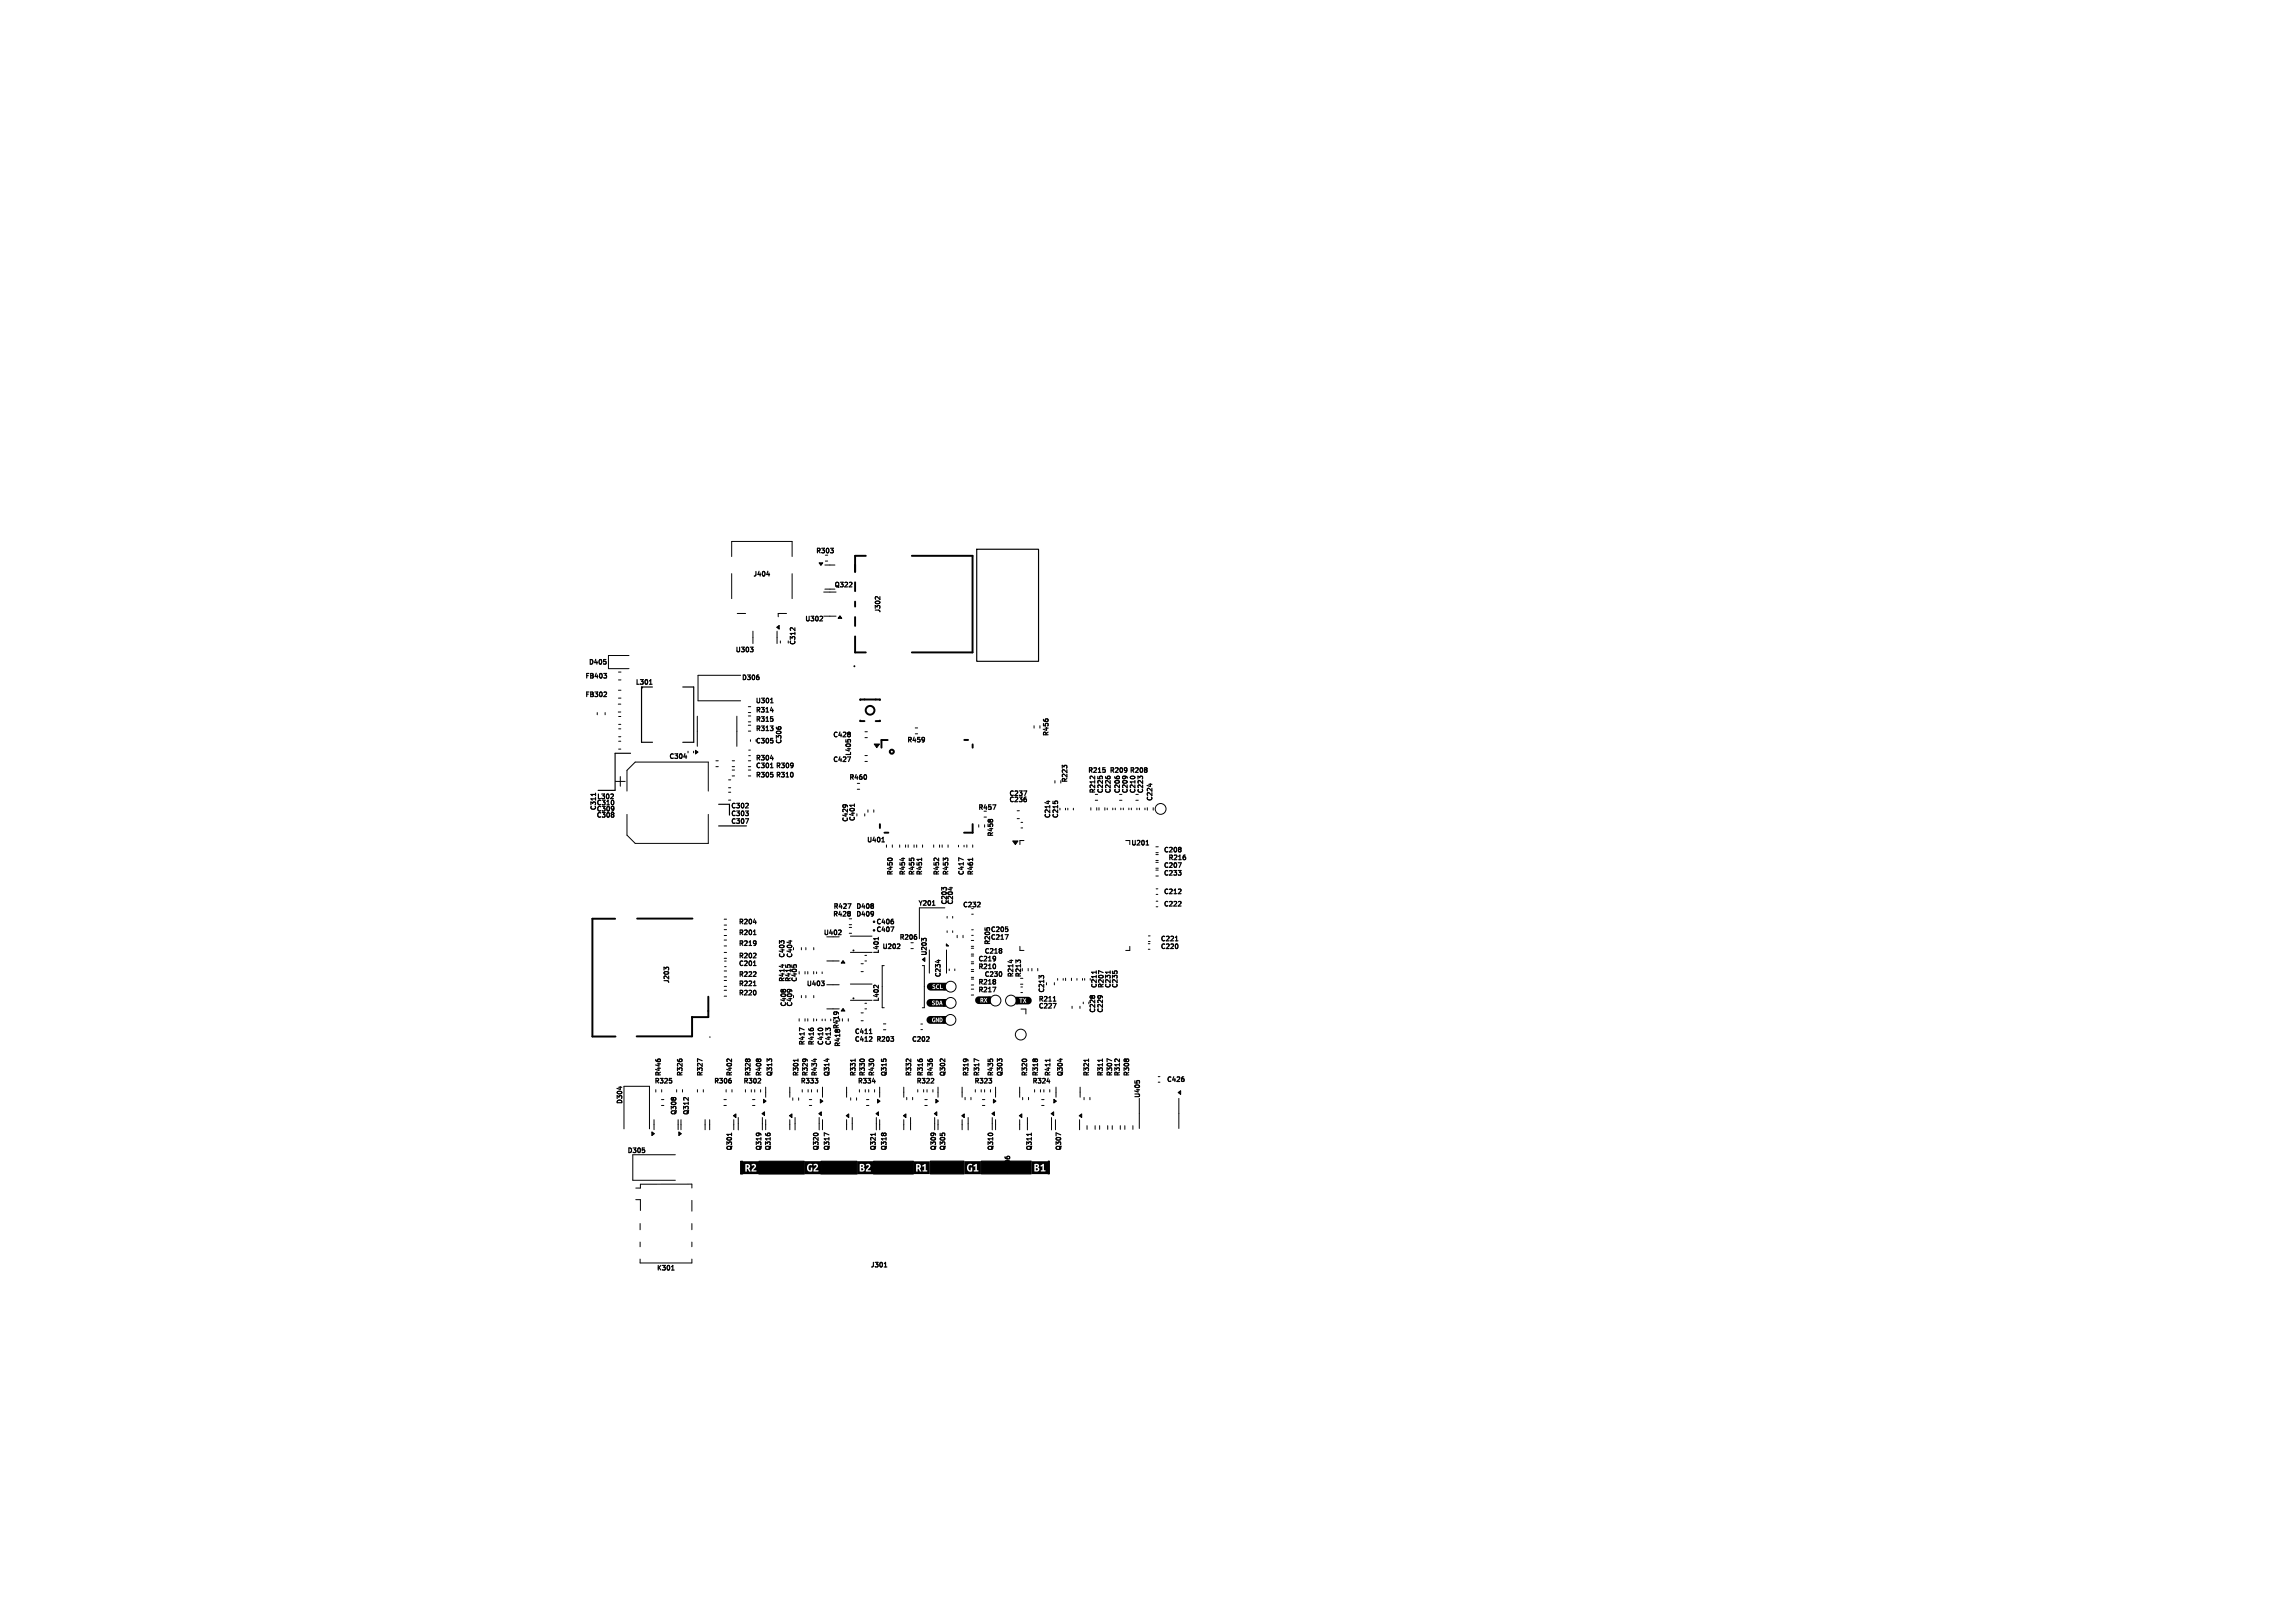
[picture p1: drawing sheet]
<svg xmlns="http://www.w3.org/2000/svg" width="297mm" height="210mm" viewBox="0 0 297 210" stroke-linecap="round" stroke-linejoin="round" font-family="sans-serif">
<defs><g id="words">
<g font-size=".8">
<text x="105.5" y="71.8">R303</text>
<text x="97.3" y="74.8">J404</text>
<text x="107.9" y="76.2">Q322</text>
<text x="103.1" y="83.6" transform="rotate(-90 103.1 83.6)">C312</text>
<text x="104.1" y="80.6">U302</text>
<text x="114.1" y="79.4" transform="rotate(-90 114.1 79.4)">J302</text>
<text x="75.6" y="88">FB403</text>
<text x="76.1" y="86.2">D405</text>
<text x="82.1" y="88.8">L301</text>
<text x="95.1" y="84.6">U303</text>
<text x="95.9" y="88.2">D306</text>
<text x="75.6" y="90.4">FB302</text>
<text x="97.7" y="91.2">U301</text>
<text x="97.7" y="93.6">R315</text>
<text x="97.7" y="94.8">R313</text>
<text x="97.7" y="92.4">R314</text>
<text x="107.7" y="95.6">C428</text>
<text x="135.9" y="95.4" transform="rotate(-90 135.9 95.4)">R456</text>
<text x="86.5" y="98.4">C304</text>
<text x="97.7" y="96.4">C305</text>
<text x="97.7" y="99.6">C301</text>
<text x="97.7" y="98.6">R304</text>
<text x="97.7" y="100.8">R305</text>
<text x="100.3" y="99.6">R309</text>
<text x="100.3" y="100.8">R310</text>
<text x="101.3" y="96.4" transform="rotate(-90 101.3 96.4)">C306</text>
<text x="107.7" y="98.8">C427</text>
<text x="109.8" y="101.1">R460</text>
<text x="110.3" y="97.9" transform="rotate(-90 110.3 97.9)">L405</text>
<text x="117.3" y="96.3">R459</text>
<text x="138.3" y="101.4" transform="rotate(-90 138.3 101.4)">R223</text>
<text x="140.7" y="100.2">R215</text>
<text x="143.5" y="100.2">R209</text>
<text x="146.1" y="100.2">R208</text>
<text x="77.1" y="106">C308</text>
<text x="77.1" y="105.2">C309</text>
<text x="77.1" y="104.4">C310</text>
<text x="77.1" y="103.6">L302</text>
<text x="77.3" y="105" transform="rotate(-90 77.3 105)">C311</text>
<text x="94.5" y="106.8">C307</text>
<text x="94.5" y="105.8">C303</text>
<text x="94.5" y="104.8">C302</text>
<text x="109.9" y="106.5" transform="rotate(-90 109.9 106.5)">C429</text>
<text x="110.8" y="106.4" transform="rotate(-90 110.8 106.4)">C401</text>
<text x="126.5" y="105">R457</text>
<text x="130.5" y="104">C236</text>
<text x="130.5" y="103.2">C237</text>
<text x="136.1" y="106" transform="rotate(-90 136.1 106)">C214</text>
<text x="137.1" y="106" transform="rotate(-90 137.1 106)">C215</text>
<text x="141.9" y="102.8" transform="rotate(-90 141.9 102.8)">R212</text>
<text x="142.9" y="102.8" transform="rotate(-90 142.9 102.8)">C225</text>
<text x="143.9" y="102.8" transform="rotate(-90 143.9 102.8)">C226</text>
<text x="145.1" y="102.8" transform="rotate(-90 145.1 102.8)">C206</text>
<text x="146.1" y="102.8" transform="rotate(-90 146.1 102.8)">C209</text>
<text x="147.1" y="102.8" transform="rotate(-90 147.1 102.8)">C210</text>
<text x="148.1" y="102.8" transform="rotate(-90 148.1 102.8)">C223</text>
<text x="149.3" y="103.8" transform="rotate(-90 149.3 103.8)">C224</text>
<text x="112.1" y="109.2">U401</text>
<text x="115.7" y="113.4" transform="rotate(-90 115.7 113.4)">R450</text>
<text x="117.3" y="113.4" transform="rotate(-90 117.3 113.4)">R454</text>
<text x="118.5" y="113.4" transform="rotate(-90 118.5 113.4)">R455</text>
<text x="119.5" y="113.4" transform="rotate(-90 119.5 113.4)">R451</text>
<text x="121.7" y="113.4" transform="rotate(-90 121.7 113.4)">R452</text>
<text x="122.9" y="113.4" transform="rotate(-90 122.9 113.4)">R453</text>
<text x="124.9" y="113.4" transform="rotate(-90 124.9 113.4)">C417</text>
<text x="126.1" y="113.4" transform="rotate(-90 126.1 113.4)">R461</text>
<text x="128.7" y="108.4" transform="rotate(-90 128.7 108.4)">R458</text>
<text x="146.3" y="109.6">U201</text>
<text x="150.5" y="113.5">C233</text>
<text x="150.5" y="112.5">C207</text>
<text x="150.5" y="110.5">C208</text>
<text x="151.1" y="111.5">R216</text>
<text x="95.5" y="119.8">R204</text>
<text x="107.7" y="118.8">R428</text>
<text x="107.7" y="117.8">R427</text>
<text x="110.7" y="118.8">D409</text>
<text x="110.7" y="117.8">D408</text>
<text x="113.3" y="119.8">C406</text>
<text x="118.7" y="117.4">Y201</text>
<text x="122.7" y="117.2" transform="rotate(-90 122.7 117.2)">C203</text>
<text x="123.5" y="117.2" transform="rotate(-90 123.5 117.2)">C204</text>
<text x="124.5" y="117.6">C232</text>
<text x="150.5" y="115.9">C212</text>
<text x="150.5" y="117.5">C222</text>
<text x="95.5" y="124.2">R202</text>
<text x="95.5" y="125.2">C201</text>
<text x="95.5" y="121.2">R201</text>
<text x="95.5" y="122.6">R219</text>
<text x="101.7" y="124.1" transform="rotate(-90 101.7 124.1)">C403</text>
<text x="102.7" y="124.1" transform="rotate(-90 102.7 124.1)">C404</text>
<text x="106.5" y="121.2">U402</text>
<text x="113.3" y="120.8">C407</text>
<text x="113.9" y="123.5" transform="rotate(-90 113.9 123.5)">L401</text>
<text x="114.1" y="123">U202</text>
<text x="116.3" y="121.8">R206</text>
<text x="120.1" y="123.8" transform="rotate(-90 120.1 123.8)">U203</text>
<text x="126.5" y="124.6">C219</text>
<text x="126.5" y="125.6">R210</text>
<text x="127.3" y="123.6">C218</text>
<text x="128.1" y="120.8">C205</text>
<text x="128.1" y="121.8">C217</text>
<text x="128.3" y="122.4" transform="rotate(-90 128.3 122.4)">R205</text>
<text x="150.1" y="123">C220</text>
<text x="150.1" y="122">C221</text>
<text x="86.8" y="127.4" transform="rotate(-90 86.8 127.4)">J203</text>
<text x="95.5" y="129">R220</text>
<text x="95.5" y="127.8">R221</text>
<text x="95.5" y="126.6">R222</text>
<text x="101.7" y="127.2" transform="rotate(-90 101.7 127.2)">R414</text>
<text x="101.9" y="130.4" transform="rotate(-90 101.9 130.4)">C408</text>
<text x="102.5" y="127.2" transform="rotate(-90 102.5 127.2)">R415</text>
<text x="102.7" y="130.4" transform="rotate(-90 102.7 130.4)">C409</text>
<text x="103.3" y="127.2" transform="rotate(-90 103.3 127.2)">C405</text>
<text x="104.3" y="127.8">U403</text>
<text x="113.9" y="129.7" transform="rotate(-90 113.9 129.7)">L402</text>
<text x="121.9" y="126.6" transform="rotate(-90 121.9 126.6)">C234</text>
<text x="126.5" y="128.6">R217</text>
<text x="126.5" y="127.6">R218</text>
<text x="127.3" y="126.6">C230</text>
<text x="131.3" y="126.6" transform="rotate(-90 131.3 126.6)">R214</text>
<text x="132.3" y="126.6" transform="rotate(-90 132.3 126.6)">R213</text>
<text x="134.3" y="129.8">R211</text>
<text x="134.3" y="130.7">C227</text>
<text x="135.3" y="128.6" transform="rotate(-90 135.3 128.6)">C213</text>
<text x="141.9" y="131.2" transform="rotate(-90 141.9 131.2)">C228</text>
<text x="142.1" y="128" transform="rotate(-90 142.1 128)">C211</text>
<text x="142.9" y="131.2" transform="rotate(-90 142.9 131.2)">C229</text>
<text x="143" y="128" transform="rotate(-90 143 128)">R207</text>
<text x="143.9" y="128" transform="rotate(-90 143.9 128)">C231</text>
<text x="144.8" y="128" transform="rotate(-90 144.8 128)">C235</text>
<text x="104.3" y="135.4" transform="rotate(-90 104.3 135.4)">R417</text>
<text x="105.5" y="135.4" transform="rotate(-90 105.5 135.4)">R416</text>
<text x="106.7" y="135.4" transform="rotate(-90 106.7 135.4)">C410</text>
<text x="107.7" y="135.4" transform="rotate(-90 107.7 135.4)">C413</text>
<text x="108.9" y="135.6" transform="rotate(-90 108.9 135.6)">R418 R419</text>
<text x="110.5" y="135">C412</text>
<text x="110.5" y="134">C411</text>
<text x="113.3" y="135">R203</text>
<text x="117.9" y="135">C202</text>
<text x="80.7" y="143" transform="rotate(-90 80.7 143)">D304</text>
<text x="84.6" y="140.4">R325</text>
<text x="85.7" y="139.4" transform="rotate(-90 85.7 139.4)">R446</text>
<text x="88.5" y="139.4" transform="rotate(-90 88.5 139.4)">R326</text>
<text x="91.1" y="139.4" transform="rotate(-90 91.1 139.4)">R327</text>
<text x="92.3" y="140.4">R306</text>
<text x="94.9" y="139.4" transform="rotate(-90 94.9 139.4)">R402</text>
<text x="96.1" y="140.4">R302</text>
<text x="97.3" y="139.4" transform="rotate(-90 97.3 139.4)">R328</text>
<text x="98.7" y="139.4" transform="rotate(-90 98.7 139.4)">R408</text>
<text x="100.1" y="139.4" transform="rotate(-90 100.1 139.4)">Q313</text>
<text x="103.5" y="140.4">R333</text>
<text x="103.5" y="139.4" transform="rotate(-90 103.5 139.4)">R301</text>
<text x="104.7" y="139.4" transform="rotate(-90 104.7 139.4)">R329</text>
<text x="105.9" y="139.4" transform="rotate(-90 105.9 139.4)">R434</text>
<text x="107.5" y="139.4" transform="rotate(-90 107.5 139.4)">Q314</text>
<text x="110.9" y="140.4">R334</text>
<text x="110.9" y="139.4" transform="rotate(-90 110.9 139.4)">R331</text>
<text x="112.1" y="139.4" transform="rotate(-90 112.1 139.4)">R330</text>
<text x="113.3" y="139.4" transform="rotate(-90 113.3 139.4)">R430</text>
<text x="114.9" y="139.4" transform="rotate(-90 114.9 139.4)">Q315</text>
<text x="118.1" y="139.4" transform="rotate(-90 118.1 139.4)">R332</text>
<text x="118.5" y="140.4">R322</text>
<text x="119.6" y="139.4" transform="rotate(-90 119.6 139.4)">R316</text>
<text x="120.9" y="139.4" transform="rotate(-90 120.9 139.4)">R436</text>
<text x="122.5" y="139.4" transform="rotate(-90 122.5 139.4)">Q302</text>
<text x="125.5" y="139.4" transform="rotate(-90 125.5 139.4)">R319</text>
<text x="126" y="140.4">R323</text>
<text x="126.9" y="139.4" transform="rotate(-90 126.9 139.4)">R317</text>
<text x="128.7" y="139.4" transform="rotate(-90 128.7 139.4)">R435</text>
<text x="129.9" y="139.4" transform="rotate(-90 129.9 139.4)">Q303</text>
<text x="133.1" y="139.4" transform="rotate(-90 133.1 139.4)">R320</text>
<text x="133.5" y="140.4">R324</text>
<text x="134.5" y="139.4" transform="rotate(-90 134.5 139.4)">R318</text>
<text x="136.1" y="139.4" transform="rotate(-90 136.1 139.4)">R411</text>
<text x="137.7" y="139.4" transform="rotate(-90 137.7 139.4)">Q304</text>
<text x="141.1" y="139.4" transform="rotate(-90 141.1 139.4)">R321</text>
<text x="142.9" y="139.4" transform="rotate(-90 142.9 139.4)">R311</text>
<text x="144.1" y="139.4" transform="rotate(-90 144.1 139.4)">R307</text>
<text x="145.1" y="139.4" transform="rotate(-90 145.1 139.4)">R312</text>
<text x="146.3" y="139.4" transform="rotate(-90 146.3 139.4)">R308</text>
<text x="147.7" y="142.2" transform="rotate(-90 147.7 142.2)">U405</text>
<text x="150.9" y="140.2">C426</text>
<text x="81.1" y="149.4">D305</text>
<text x="87.7" y="144.4" transform="rotate(-90 87.7 144.4)">Q308</text>
<text x="89.3" y="144.4" transform="rotate(-90 89.3 144.4)">Q312</text>
<text x="94.9" y="149" transform="rotate(-90 94.9 149)">Q301</text>
<text x="98.7" y="149" transform="rotate(-90 98.7 149)">Q319</text>
<text x="99.9" y="149" transform="rotate(-90 99.9 149)">Q316</text>
<text x="106.1" y="149" transform="rotate(-90 106.1 149)">Q320</text>
<text x="107.5" y="149" transform="rotate(-90 107.5 149)">Q317</text>
<text x="113.5" y="149" transform="rotate(-90 113.5 149)">Q321</text>
<text x="114.9" y="149" transform="rotate(-90 114.9 149)">Q318</text>
<text x="121.3" y="149" transform="rotate(-90 121.3 149)">Q309</text>
<text x="122.5" y="149" transform="rotate(-90 122.5 149)">Q305</text>
<text x="128.7" y="149" transform="rotate(-90 128.7 149)">Q310</text>
<text x="133.7" y="149" transform="rotate(-90 133.7 149)">Q311</text>
<text x="137.5" y="149" transform="rotate(-90 137.5 149)">Q307</text>
<text x="130.9" y="152" transform="rotate(-90 130.9 152)">Q306</text>
<text x="84.9" y="164.6">K301</text>
<text x="112.5" y="164.2">J301</text>
</g>
</g></defs>
<g fill="none" stroke="#000" stroke-width=".15">
<path d="M99.2 74.3h.4M99.5 74.1v.4M106.2 79.7l.2 .1 .1 .1-.4 .4h.4M107.5 70.9h.3l-.2 .3M107.7 71.2l.1 .1-.1 .2M110.1 75.3l.2 .2-.1 .1-.3 .3h.4M113.9 77.2v.4l-.5-.4-.1 .1v.2M126.4 71.1h8v14.5h-8zM78.1 87.1h.4l-.2 .3h.2v.2l-.3 .1M78.1 85.3h.3M78.2 89.5l.2 .1 .1 .1-.4 .4h.4M78.3 85.6l.1 .1-.1 .2"/>
<path d="M81.6 97.5h-2v4.8h-2.2M84 88.5h.4M84.1 88.1l.1-.2v.6M84.4 88.9h-1.4v7.1h1.4M88.4 88.9h1.4v7.1h-1.4M88.5 97.9h.4M88.8 97.7v.4M97.1 83.7h.4l-.2 .3h.1l.1 .2-.3 .1M98.1 87.3h.1M98.1 87.6l.1 .1-.1 .2M99.7 93.9h.3l-.2 .3M99.7 99.3h.3"/>
<path d="M99.7 91.9h.4M99.7 98.1h.4M99.7 90.9h.4M99.7 95.5h.3M99.7 92.7h.3M99.7 99.9h.3M99.8 90.5l.1-.2v.6M99.9 98.7v.6M99.9 95.8l.1 .1-.1 .2M99.9 93l.1 .1-.1 .2M99.9 94.2l.1 .1-.1 .2M100 91.7v.4"/>
<path d="M100 97.9v.4M100.5 94.1v.1M100.7 94.1l.1-.1 .3 .1M102.5 99.9a.38 .38 0 0 1 0 .6M102.5 98.7l.1 .2-.1 .4M102.6 99l-.1 .1M102.9 81.2v.4l-.5-.4-.1 .1v.2M109.5 95.7v.3M109.7 95.8v.1M109.8 95.7h.2l.1 .2M109.9 94.7l.1 .2-.1 .1 .1 .2-.1 .1M110.1 97.9l-.3 .6"/>
<path d="M119.5 95.4l.1 .1-.1 .5M119.6 95.7l-.1 .1M135 93.1v.1M135.3 93.1l.1-.1 .2 .1M137.7 99.2l-.2-.2v.4M137.7 99.1l.1-.1 .3 .1M142.7 99.3h.3M142.9 99.6l.1 .1-.1 .2M145.7 99.3l.1 .2-.1 .4M145.8 99.6l-.1 .1M148.3 99.3l.1 .2-.1 .1 .1 .2-.1 .1M77.1 102.6v.4"/>
<path d="M77.1 102.8h-.6l.1 .1M79.1 102.7l.2 .1 .1 .1-.4 .4h.4M79.3 103.5a.38 .38 0 0 1 0 .6M79.3 105.1l.1 .2-.1 .1 .1 .2-.1 .1M79.3 104.3l.1 .2-.1 .4M79.4 104.6l-.1 .1M93 106.9h3.6M93 104.1h1.4v1.4M96.5 105.9h.4l-.3 .6M96.5 104.9h.3l-.2 .3M96.6 103.9l.2 .1M96.7 105.2h.1"/>
<path d="M96.8 105.2h.1M96.8 104h.1M96.8 105.2v.2l-.1 .1M96.8 104v.2l-.3 .3h.3M97.5 119.3h.4M97.8 119.1v.4M99.9 100.2l.1 .1-.1 .2M109.1 104.2l.1-.1 .4 .1M109.3 104.1l.1 .1M109.7 116.9h.4l-.2 .6M110 118v.1M110 118.2v.2l-.1 .1"/>
<path d="M110 118.1v.1M110.6 104v.4M110.6 104.2h-.6l.1 .1M112 100.2a.38 .38 0 0 1 0 .6M112.9 117.9l.1 .2-.1 .4M112.9 116.9l.1 .2-.1 .1 .1 .2-.1 .1M113 118.2l-.1 .1M114.1 108.9h.4M114.2 108.5l.1-.2v.6M114.9 111.2a.38 .38 0 0 1 .6 0M115.3 119.9h.4l-.3 .6M115.5 118.9h.1"/>
<path d="M115.5 119.2l.1 .1-.1 .2M116.7 111.1h.4M116.9 111v.4M117.7 111.1v.2M117.9 111.1l.1-.1 .3 .1M118.7 111.2h.6M119.3 111v.4M120.7 117.1h.3M120.8 116.6v-.1v.6M121.5 111v.4l-.5-.4-.1 .1v.2M122.1 115l-.2-.2v.4M122.1 114.9l.1-.1 .3 .1"/>
<path d="M122.3 111.1l.1-.1 .3 .1M122.3 111.2l-.2-.2v.4M122.9 114.9h.4M123.1 114.8v.4M124.7 111.3l-.6-.3v.4M125.9 111v.4M125.9 111.2h-.6l.1 .1M126.6 116.7l.2 .1v.1l-.3 .4h.3M127.9 106.1l.1-.1 .1 .1 .3-.1 .1 .1M128.5 104.1h.4l-.3 .6M130.1 119.9h.3M132.5 102.3h.4l-.3 .6"/>
<path d="M132.7 103.1h.1M132.7 103.4l.1 .1-.1 .2M135.4 103.7h.4M135.6 103.6v.4M136.3 103.7v.3M136.5 103.8l.1-.2 .3 .2M141.1 100.5v.2M141.7 100.4v.4l-.4-.3M142.1 100.5v.2M142.3 100.5h.1M142.6 100.5h.1M143.1 100.5v.1"/>
<path d="M143.3 100.5h.1M143.6 100.5h.1M144.3 100.5v.1M144.5 100.5h.1M144.8 100.5h.1M145.3 100.5h.1M145.6 100.5h.1M145.7 100.5h.1M146.3 100.5v.1M146.8 100.5l.1 .1M147.5 100.6l-.2-.2v.4M147.5 100.5h.1"/>
<path d="M147.8 100.5h.1M148.3 109.3h.4M148.4 108.9l.1-.2v.6M148.7 101.5h.4M148.9 101.4v.4M152.5 112.6h.3l-.2 .3M152.6 115l.2 .1v.1l-.3 .4h.3M152.6 116.6l.2 .1v.1l-.3 .4h.3M152.7 109.6l.1 .2-.1 .1 .1 .2-.1 .1M152.7 112.9l.1 .1-.1 .2M152.9 111.6l-.3 .6M153.3 110.6h.1"/>
<path d="M153.3 110.9l.1 .1-.1 .2M84.9 137.1v.1M85.1 137.1l.1-.1 .3 .1M86.5 125.4l-.1-.3-.2 .1v.1l-.3-.2v.4M86.6 139.5h.3M86.8 139.8l.1 .1-.1 .2M87.7 137.1v.1M87.9 137.1l.1-.1 .3 .1M90.9 137.3l-.6-.3v.4M94.5 139.8l.1 .1-.1 .2M94.7 137v.4l-.5-.4-.1 .1v.2M96.5 137.1l.1-.1 .1 .1 .3-.1 .1 .1"/>
<path d="M97.5 127.5h.3M97.5 124.9h.3M97.5 120.9h.3M97.6 120.5l.1-.2v.6M97.6 127.1l.1-.2v.6M97.6 123.3l.2 .1v.1l-.3 .4h.3M97.6 125.7l.2 .1v.1l-.3 .4h.3M97.7 124.3v.6M97.7 128.1l.1 .1M97.7 121.7l.1 .2-.1 .4M97.8 128.2h.1M97.8 128.2v.3l-.1 .2"/>
<path d="M97.8 122l-.1 .1M98 137h.1M98 137l-.1 .1M98 137l.1 .1 .3-.1 .1 .1M98.4 139.6v.2l-.3 .3h.3M99.5 137.1l.1-.1 .3 .1M99.5 137.2l-.2-.2v.4M101.1 128.1l.1-.1 .1 .1 .3-.1 .1 .1M101.1 124.9h.4M101.1 121.9l-.2-.2v.4M101.1 121.8l.1-.1 .3 .1M101.3 124.8v.4"/>
<path d="M101.7 124.9v.2M101.9 128.1l.1-.1 .4 .1M101.9 124.9l.1-.1 .3 .1M102.1 121.8h.4M102.1 128l.1 .1M102.3 121.7v.4M102.5 124.9v.2M102.7 124.9l.1-.1 .3 .1M103.3 137v.4M103.3 137.2h-.6l.1 .1M103.9 137.1l.1-.1 .4 .1M104.1 133.3l-.6-.3v.4"/>
<path d="M104.1 137l.1 .1M104.7 133.1v.1M104.9 133.1l.1-.1 .3 .1M105.3 137.1h.4M105.5 137v.4M105.7 139.8l.1 .1-.1 .2M105.8 139.5l-.2 .3M105.9 133.2a.38 .38 0 0 1 .6 0M106.3 126.9h.4l-.2 .3h.1l.1 .2-.3 .1M106.9 137.1h.4M107.1 137v.4M107.1 133.2l-.2-.2v.4"/>
<path d="M107.1 133.1l.1-.1 .3 .1M107.9 131l.1-.1 .5 .1M108.2 130.9l.1 .1M108.6 120.3l.2 .1 .1 .1-.4 .4h.4M110.7 137.2h-.6l.1 .1M110.7 137v.4M111.3 137.2a.38 .38 0 0 1 .6 0M112.5 137.2a.38 .38 0 0 1 .6 0M112.5 133.7h.3M112.6 133.3l.1-.2v.6M112.6 134.1l.2 .1v.1l-.3 .4h.3M112.9 139.9h.4"/>
<path d="M113.2 139.7v.4M113.7 121.5h-.6l.1 .1M113.7 121.3v.3M113.7 127.5v.4l-.5-.4h-.1v.2M114.1 137v.3M114.3 137.1l.1-.1 .3 .1M115.3 134.1h.3l-.2 .3M115.5 134.4l.1 .1-.1 .2M116.2 122.1l.2 .1 .1 .1-.4 .4h.4M117.9 137v.4l-.5-.4-.1 .1v.2M118.5 120.9h.1M118.5 121.2l.1 .1-.1 .2"/>
<path d="M118.8 137.1v.1M119 137.1l.1-.1 .3 .1M119.9 121.7l-.1-.3h-.2l-.1 .2-.2-.2v.4M120 134.1l.2 .1v.1l-.3 .4h.3M120.1 137.1v.1M120.3 137.1l.1-.1 .3 .1M120.8 139.6v.2l-.3 .3h.3M121.3 124.3h.4M121.5 124.2v.4M122.3 137v.4l-.4-.4h-.1l-.1 .1M124.7 137.1l.1-.1 .4 .1M124.9 137l.1 .1"/>
<path d="M126.7 137.3l-.6-.3v.4M127.5 120.1v.2M127.9 137.1v.2M128 120l-.3 .1M128.1 137.1l.1-.1 .3 .1M128.2 139.8l.1 .1-.1 .2M128.3 139.5l-.2 .3M128.5 127.7h.4l-.3 .6M128.7 124.7a.38 .38 0 0 1 0 .6M128.8 123.9l-.1 .4M128.8 126.9l-.1 .1 .1 .2-.1 .1M128.8 124l-.1 .1"/>
<path d="M129.3 137.1l.1-.1 .3 .1M129.3 137.2l-.2-.2v.4M129.5 125.7a.38 .38 0 0 1 0 .6M129.5 122.7l.1 .2-.1 .1 .1 .2-.1 .1M130.1 120.9h.4l-.3 .6M130.3 120.2l.1 .1-.1 .2M130.7 124.3h.4M130.9 124.2v.4M131.7 124.4l-.2-.2v.4M131.7 124.3h.1M131.8 124.3l.2-.1 .1 .1M131.8 124.3h-.1"/>
<path d="M132.3 137.2a.38 .38 0 0 1 .6 0M133.7 137.1l.1-.1 .1 .1 .3-.1 .1 .1M134.7 126.4l-.2-.2v.4M134.7 126.3l.1-.1 .3 .1M135.5 139.9h.4M135.8 139.7v.4M135.9 137.2h-.6l.1 .1M135.9 137v.4M136.3 129.8h.4l-.3 .6M136.3 129.5h.3M136.4 129.1l.1-.2v.6M137.1 137.1h.4"/>
<path d="M137.3 137v.4M140.9 137.2h-.6l.1 .1M140.9 137v.4M141.1 128.9l.1-.1 .1 .1 .3-.1 .1 .1M141.9 125.6v.4M141.9 125.8h-.6l.1 .1M142.1 128.9l.1-.1 .4 .1M142.3 128.8l.1 .1M142.7 137.2h-.6l.1 .1M142.7 137v.4M142.8 125.9l-.6-.3v.4M143.1 125.8h.6"/>
<path d="M143.7 125.6v.4M143.9 137.3l-.6-.3v.4M144 125.7v.2M144.2 125.7l.1-.1 .3 .1M144.9 137v.4l-.4-.3-.1-.1-.1 .1M145.5 137.1l.1-.1 .1 .1 .3-.1 .1 .1M146.9 139.8v.3M152.1 121.7h.3M152.2 121.3l.1-.2v.6M152.3 122.1a.38 .38 0 0 1 0 .6M153.1 139.3h.1M153.1 139.6l.1 .1-.1 .2"/>
<path d="M80.1 140.7h.4M80.3 140.6v.4M83.1 148.5h.3M83.3 148.8l.1 .1-.1 .2M87 142h.1M87 142l-.1 .1M87 142l.1 .1 .3-.1 .1 .1M89.1 142v.4l-.4-.4h-.1l-.1 .1M94.7 146.6v.4M94.7 146.8h-.6h.1M97.9 146.7l.1-.1 .4 .1M98.1 146.6l.1 .1"/>
<path d="M99.1 146.7v.1M99.3 146.7l.1-.1 .3 .1M105.3 146.8a.38 .38 0 0 1 .6 0M107.3 146.8l-.6-.2v.4M113.3 146.6v.4M113.3 146.8h-.6h.1M114.4 146.7l-.2-.1-.1 .1M114.4 146.6h.2M114.4 146.6v.1M114.6 146.6v.1M114.6 146.7h.1M120.5 146.7l.1-.1 .4 .1"/>
<path d="M120.7 146.6l.1 .1M121.7 146.6v.3M121.9 146.7l.1-.1 .3 .1M127.9 146.8a.38 .38 0 0 1 .6 0M130.1 149.7v.1M130.3 149.7l.1-.1 .3 .1M133.5 146.8h-.6h.1M133.5 146.6v.4M137.3 146.8l-.6-.2v.4M147.1 140.1l.1-.3h.2l.1 .3M86.9 164.3h.3M86.9 163.9l.2-.2v.6"/>
<path d="M114.4 163.9h.4M114.5 163.5l.1-.2v.6"/>
</g>
<path d="M122.1 131.6h.2v.8h-.2zM122.1 129.4h.2v.8h-.2zM122.1 127.3h.2v.8h-.2zM127.9 129h.2v.8h-.2zM131.5 129.1h.2v.8h-.2zM95.8 150.3h.3v1.6h-.3zM98.2 150.3h5.9v1.6h-5.9zM106.2 150.3h4.7v1.6h-4.7zM113.1 150.3h5.1v1.6h-5.1zM120.4 150.2h4.3v1.7h-4.3zM127 150.2h6.4v1.7h-6.4zM135.6 150.2h.2v1.7h-.2z" fill="#000" stroke="#000" stroke-width=".15"/>
<g fill="#000" stroke="#000" stroke-width=".13">
<path d="M106 72.8h.5l-.3 .4zM90 97.1l.3 .2-.3 .3zM100.5 81.2l.3-.3v.5zM108.7 79.7l.2 .3h-.4zM113.1 96.3h.7l-.3 .4zM131.1 108.8h.6l-.3 .5zM109.1 130.5l.2 .3h-.4zM109.1 124.3l.2 .3h-.4zM119.4 124.2l.3-.3v.5zM122.5 122.1l.2 .3h-.2zM84.4 146.5l.3 .2-.3 .2zM87.8 146.5l.4 .2-.4 .2z"/>
<path d="M94.9 144.4l.3-.3v.5zM98.6 144.1l.3-.2v.4zM98.8 142.2l.3 .3-.3 .2zM102.2 144.4l.3-.3v.5zM106 144.1l.3-.2v.4zM106.2 142.2l.3 .3-.3 .2zM109.5 144.4l.3-.3v.5zM113.4 144.1l.3-.2v.4zM113.6 142.2l.3 .3-.3 .2zM116.9 144.4l.3-.3v.5zM120.9 144.1l.3-.2v.4zM121.1 142.2l.3 .3-.3 .2z"/>
<path d="M124.5 144.4l.3-.3v.5zM128.4 144.1l.3-.2v.4zM128.6 142.2l.3 .3-.3 .2zM131.9 144.4l.3-.3v.5zM136 144.1l.4-.2v.4zM136.4 142.2l.3 .3-.3 .2zM139.7 144.4l.3-.3v.5zM152.5 141.4l.3-.3v.5z"/>
<circle cx="110.6" cy="86.2" r=".06"/>
<circle cx="113.1" cy="119.3" r=".1"/>
<circle cx="110.5" cy="129.2" r=".06"/>
<circle cx="110.5" cy="123" r=".06"/>
<circle cx="113.1" cy="120.4" r=".1"/>
</g>
<g fill="none" stroke="#000" stroke-width=".25">
<path d="M110.7 75.4v1.1M110.7 77.9v.6M110.7 79.9v1.1M112 71.9h-1.3v2.1M118 71.9h7.9v12.5h-7.9M110.7 82.4v2h1.3M111.3 90.6v-.1h2.6v.1M111.3 93.2v.1h.6M113.9 93.2v.1h-.6M114.9 95.8h-.8v.9M124.8 95.7h.5M125.9 96.3v.4"/>
<path d="M79.6 118.9h-2.9v15.2h3M82.5 118.9h7.1M113.9 106.6v.5M114.5 107.7h.5M125.9 106.6v1.1h-1.1M89.6 131.6h.1M89.6 131.6v2.5h-7.2M91.7 129v2.6h-2.1"/>
<circle cx="112.6" cy="91.9" r=".57"/>
<circle cx="115.4" cy="97.3" r=".26"/>
</g>
<g fill="#000">
<path d="M121.2 129.6a.21 .21 0 0 1 .2 .2 .21 .21 0 0 1-.2 .2zM121.8 129.6v.2h-.1zM121.7 131.8a.21 .21 0 0 1 .2 .2 .21 .21 0 0 1-.2 .2zM120.1 131.6l.3-.1h2.1l-.3 .5 .3 .5h-2.1a.51 .51 0 0 1-.5-.5h.7l.1 .2 .3 .1v-.3h-.1v.2l-.2-.1a.2 .2 0 0 1 .1-.3 .2 .2 0 0 1 .2 0v-.1h.1v.6h.1v-.4l.2 .4h.1a.32 .32 0 0 0 .5-.3 .32 .32 0 0 0-.4-.3v.6h-.1v-.6h-.1v.3h-.1a.37 .37 0 0 0-.5-.3l-.1 .1-.1 .2h-.7zM120.1 129.4l.3-.1h2.1l-.3 .5 .3 .5h-2.1l-.4-.3 1.7 .1v-.2h.1l.1 .2h.1l-.2-.6h-.1l-.2 .6h-.2a.31 .31 0 0 0 .2-.4 .31 .31 0 0 0-.4-.2v.6h-.2a.24 .24 0 0 0 .1-.3 .24 .24 0 0 0-.3-.2h.2l.1-.1a.22 .22 0 0 0-.4 .1 .22 .22 0 0 0 .3 .3 .13 .13 0 0 1-.1 .1 .13 .13 0 0 1-.2-.1v.1h-.6l-.1-.3zM120.1 127.3l.3-.1h2.1l-.3 .5 .3 .5h-2.1l-.4-.3h.7a.22 .22 0 0 0 .3 .1 .22 .22 0 0 0 0-.3h.1a.27 .27 0 0 0 .1 .2 .27 .27 0 0 0 .3 0v-.1a.19 .19 0 0 1-.3-.1 .19 .19 0 0 1 .3-.2v-.1h.1v.6h.4v-.1h-.2v-.5h-.6a.25 .25 0 0 1-.3 .2l-.1-.1h.2v-.1a.22 .22 0 0 0-.3 .1 .22 .22 0 0 0 .2 .3 .13 .13 0 0 1-.1 .1 .13 .13 0 0 1-.1-.1v.1h-.7v-.3zM127 129.2l.1 .1v.1h-.1zM126.3 129.1l.3-.2h1.7l-.3 .5 .3 .5h-1.7l-.3-.2h.7l.1-.2a.24 .24 0 0 0 .2 .2 .24 .24 0 0 0 .3-.2l.1 .2h.1l-.2-.3 .2-.3h-.1l-.1 .2-.1-.2h-.2l.2 .3-.2 .3a.29 .29 0 0 1 0-.4l-.2-.2h-.2v.6h-.6l-.1-.3zM131.4 129h1.6a.49 .49 0 0 1 .5 .5 .49 .49 0 0 1-.5 .5h-1.6l.3-.5-.2-.3h.4v.1h.2v.5h.4l.1-.3 .1 .3h.1l-.1-.3 .1-.3h-.1l-.1 .2-.1-.2h-.1l.1 .3-.1 .3h-.2v-.5h.1v-.1h-.8zM96.6 150.8l.3 .1-.1 .1-.2 .1zM96.1 150.3h2.1v1.6h-2.1v-.3h.5v-.4h.2l.1 .4h.2l-.2-.4 .2-.2-.1-.3h.2l.1 .2 .2-.1 .2 .1-.4 .4v.3h.6v-.2h-.4v-.1a.37 .37 0 0 0 .3-.4 .37 .37 0 0 0-.3-.3 .63 .63 0 0 1-.8 0h-.2v1h-.4zM104.1 150.3h2.1v1.6h-2.1v-.8h.3a.46 .46 0 0 0 .2 .5 .46 .46 0 0 0 .5 0v-.5h-.2v.3a.32 .32 0 0 1-.3-.4 .32 .32 0 0 1 .5-.2v-.1h.2v.1h.2l.2 .1-.4 .4v.3h.6v-.2h-.4l.1-.1a.37 .37 0 0 0 .3-.4 .37 .37 0 0 0-.4-.3 .31 .31 0 0 1-.5 0 .44 .44 0 0 0-.6 .5h-.3z"/>
<path d="M111.4 150.8h.2v.2h-.2zM111.4 151.2h.3v.2h-.3zM110.9 150.3h2.1v1.6h-2.1v-.3h.5a.32 .32 0 0 0 .4-.1 .32 .32 0 0 0-.1-.4l.2-.2-.1-.2h.2l.1 .2 .3-.1v.2l-.3 .3v.3h.6v-.2h-.4v-.1a.37 .37 0 0 0 .3-.4 .37 .37 0 0 0-.3-.3l-.3 .1-.7-.1v1h-.4zM118.8 150.8l.2 .1-.1 .1-.1 .1zM118.2 150.3h2.1v1.6h-2.1v-.3h.6v-.4h.1l.1 .4h.2l-.2-.4 .1-.1 .1-.3h.1l.1 .2 .2-.1v.5h-.2v.2h.6v-.2h-.2v-.8h-.1a.41 .41 0 0 1-.7 0h-.4v1h-.4zM124.8 150.3h2.1v1.6h-2.1v-.8h.3a.46 .46 0 0 0 .2 .5 .46 .46 0 0 0 .5 0v-.5h-.2v.3a.32 .32 0 0 1-.3-.4 .32 .32 0 0 1 .5-.2h.2v.2l.2-.1v.5h-.2v.2h.6v-.2h-.2v-.8l-.4 .2h-.2v-.1a.45 .45 0 0 0-.5-.1 .45 .45 0 0 0-.2 .5h-.3zM134.1 150.8h.1v.2h-.1zM134.1 151.2h.2v.2h-.2zM133.5 150.3h2.1v1.6h-2.1v-.3h.5a.32 .32 0 0 0 .4-.1 .32 .32 0 0 0-.1-.4l.2-.3h.1l.1 .2 .2-.1v.5h-.2v.2h.6v-.2h-.2v-.8h-.1a.38 .38 0 0 1-.7 0h-.4v1h-.4z"/>
</g>
<g fill="none" stroke="#000" stroke-width=".13">
<path d="M94.7 72v-1.9h7.8v1.9M94.7 74.2v3.3M95.4 79.4h1.1M101.8 79.4h-1.1v.4M102.5 74.2v3.3M106.6 76.6h1.6M106.6 79.7h1.6M106.8 73.1h1.3M106.8 76.2h1.3M106.8 72.6h.3M77.3 92.2v.3M78.3 92.2v.3"/>
<path d="M80 91.1h.3M80 92.1h.3M80 89.3h.4M80 90.3h.4M80 87h.4M80 88h.4M80.1 95.9h.2M80.1 96.9h.2M80.1 94.3h.2M80.1 95.3h.2M80.1 92.7h.2M80.1 93.7h.2"/>
<path d="M81.4 84.8h-2.7v1.7h2.7M89 97.2v.2M89.8 97.2v.2M90.2 92.7v3.9M92.6 98.4h.4M92.6 99.2h.4M94.8 98.4h.3M94.8 99.2h.3M94.8 99.6h.3M95.4 92.7v3.9M95.8 87.4h-5.5v3.3h5.5M96.8 92.6h.4"/>
<path d="M96.8 93.4h.4M96.8 98.4h.4M96.8 99.2h.4M96.8 93.8h.4M96.8 94.6h.4M96.8 99.6h.4M96.8 91.4h.4M96.8 92.2h.4M96.9 97.1h.2M96.9 97.8h.2M97.1 95.7v.2M97.4 81.7v1.6"/>
<path d="M100.6 81.7v1.6M101 82.9v.3M102 82.9v.3M111.9 97.8h.3M111.9 94.7h.3M111.9 95.4h.3M111.9 98.5h.3M118.4 94.2h.4M118.4 95h.4M133.8 93.9v.3M134.6 93.9v.3M79.7 101.1h1.2"/>
<path d="M80.3 100.5v1.2M81.1 102.4v-2.7l1.1-1.1h9.5v3.8M81.1 105.4v2.7l1.1 1h9.5v-3.7M93.7 118.9h.3M93.7 119.7h.3M94.3 102.5h.3M94.3 103.5h.3M94.3 100.9h.3M94.3 101.9h.3M94.8 100.4h.3M96.8 100.4h.4M109.9 118.9h.3"/>
<path d="M109.9 119.7h.3M110.9 102.1h.4M111.9 105.3v.3M112.3 104.8v.3M113.1 104.8v.3M114.7 109.3v.3M115.5 109.3v.3M116.4 109.3v.3M117.2 109.3v.3M117.5 109.3v.3M118.3 109.3v.3M118.6 109.3v.3"/>
<path d="M119.4 109.3v.3M120.8 109.3v.3M121.6 109.3v.3M121.9 109.3v.3M122.3 117.5h-3.3v4M122.6 118.6v.2M122.7 109.3v.3M123.3 118.6v.2M124 109.4v.2M124.8 109.4v.2M125.1 109.3v.3M125.7 118.3h.3"/>
<path d="M125.9 109.3v.3M126.7 106.7v.3M127.3 105.7h.4M127.4 106.7v.3M131.6 104.9h.3M131.6 105.9h.3M132.1 106.4h.2M132.1 107.1h.2M132.5 108.8h-.5v.5M136.5 101v.3M137.3 101v.3M137.9 104.6v.2"/>
<path d="M138.2 104.6v.2M138.9 104.6v.2M141.2 104.5v.3M141.7 103.6h.4M141.9 104.5v.3M142.2 104.5v.3M143 104.5v.3M143.3 104.6v.2M144 104.6v.2M144.3 104.6v.2M144.9 103.6h.3M145.1 104.6v.2"/>
<path d="M145.4 104.6v.2M145.7 108.8h.5M146.1 104.6v.2M146.4 104.6v.2M147 103.6h.3M147.1 104.6v.2M147.4 104.6v.2M148.2 104.6v.2M148.5 104.5v.3M149.2 104.5v.3M149.6 110.6h.3M149.6 111.3h.3"/>
<path d="M149.6 112.6h.3M149.6 113.4h.3M149.6 111.6h.3M149.6 112.3h.3M149.6 109.6h.3M149.6 110.3h.3M149.6 115h.2M149.6 115.7h.2M149.6 116.6h.2M149.6 117.3h.2M93.7 128.1h.3M93.7 128.9h.3"/>
<path d="M93.7 123.2h.3M93.7 124h.3M93.7 126.9h.3M93.7 127.6h.3M93.7 120.3h.3M93.7 121.1h.3M93.7 125.6h.3M93.7 126.4h.3M93.7 121.6h.3M93.7 122.4h.3M93.8 124.4h.2M93.8 125.1h.2"/>
<path d="M103.4 131.8v.3M103.7 122.6v.3M103.7 128.8v.3M104.2 125.7v.3M104.2 131.8v.3M104.3 122.6v.3M104.3 128.8v.3M104.5 125.7v.3M104.5 131.8v.3M105.3 125.7v.3M105.3 131.8v.3M105.3 122.6v.3"/>
<path d="M105.3 128.8v.3M105.7 125.8v.2M105.7 131.9v.2M106.4 125.8v.2M106.4 131.9v.2M106.8 131.9v.2M107 127.4h1.6M107 130.5h1.6M107 124.3h1.6M107.5 131.9v.2M109.8 131.8v.3M109.9 120h.3"/>
<path d="M109.9 120.8h.3M110.1 127.3h2.7M110.1 121.1h2.7M110.1 123.2h2.7M110.1 129.4h2.7M111.4 124.7h.3M111.4 131.1h.3M111.4 132.1h.3M111.4 125.7h.3M111.9 130.5h.2M111.9 124.3h.2M111.9 123.6h.2"/>
<path d="M111.9 129.8h.2M114.3 132.5h.3M114.3 133.2h.3M114.4 124.9h-.2v5.5h.2M117.9 122.7h.3M119.2 133.2h.2M119.2 132.5h.2M119.4 124.9h.2v5.5h-.2M120.3 122.9v3M122.5 122.9v3M122.6 120.4v.3M122.8 125.4v.2"/>
<path d="M123.3 120.4v.3M123.6 125.4v.2M123.9 121v.3M124.6 121v.3M125.7 122.7h.3M125.7 123.5h.3M125.7 128h.3M125.7 128.8h.3M125.7 123.7h.3M125.7 124.5h.3M125.7 124.7h.3M125.7 125.5h.3"/>
<path d="M125.7 121.7h.3M125.7 122.5h.3M125.7 125.7h.3M125.7 126.5h.3M125.7 126.7h.3M125.7 127.5h.3M125.7 120.3h.3M125.7 121h.3M132 122.5v.5h.5M132.1 127.4h.3M132.1 127.7h.2M132.1 128.4h.2"/>
<path d="M132.1 130.6h.7v.6M133.1 125.3v.3M133.5 125.3v.3M134.3 125.3v.3M136.4 127.2v.2M136.9 126.6v.2M137.6 126.6v.2M137.9 126.6v.3M138.7 126.6v.3M138.7 130.2v.3M139.4 126.6v.2M139.8 130.2v.3"/>
<path d="M140.1 126.6v.2M140.2 129.7v.2M140.4 126.6v.2M140.9 129.7v.2M141.1 126.6v.2M146.2 122.5v.5h-.5M148.6 122.1h.2M148.6 122.8h.2M148.6 121.1h.2M148.6 121.8h.2M149.9 139.3h.2M80.7 146.1v-5.5h3.4v5.5"/>
<path d="M82.3 155.2h.6v1.4M82.8 158.3v.8M84.6 144.9v1.3M84.9 141v.3M85.6 142.3h.3M85.6 143h.3M85.6 141v.3M87.4 149.4h-5.5v3.3h5.5M87.6 141v.3M87.8 144.9v1.3M88.1 144.9v1.3M88.3 141v.3"/>
<path d="M89.5 153.7v-.5h-6.6v.5h-.6M89.5 155.3v1.4M89.5 158.3v.8M90.3 141v.3M91 141v.3M91.2 144.9v1.3M91.8 144.9v1.3M93.7 142.3h.3M93.7 143h.3M94 141v.3M94.7 141v.3M95 144.9v1.3"/>
<path d="M95.5 144.6v1.6M96.5 141v.3M97.2 141v.3M97.4 142.3h.3M97.4 143h.3M97.7 141v.3M98.4 141v.3M98.7 144.6v1.6M99.1 140.7v1.3M99.1 144.9v1.3M102.2 140.7v1.3M102.2 144.9v1.3"/>
<path d="M102.6 142.1v.3M102.9 144.6v1.6M103.4 142.1v.3M103.8 141v.3M104.6 141v.3M104.7 142.3h.3M104.7 143h.3M105 141v.3M105.8 141v.3M106 144.6v1.6M106.4 140.7v1.3M106.4 144.9v1.3"/>
<path d="M109.6 140.7v1.3M109.6 144.9v1.3M110.1 142v.4M110.3 144.6v1.6M110.8 142v.4M111.2 141v.3M112 141v.3M112.1 142.3h.3M112.1 143h.3M112.4 141v.3M113.2 141v.3M113.4 144.6v1.6"/>
<path d="M113.8 140.7v1.3M113.8 144.9v1.3M117 140.7v1.3M117 144.9v1.3M117.3 142v.3M117.8 144.6v1.6M118.1 142v.3M118.8 141v.3M119.5 141v.3M119.7 142.3h.3M119.7 143h.3M120 141v.3"/>
<path d="M120.7 141v.3M121 144.6v1.6M121.4 140.7v1.3M121.4 144.9v1.3M124.5 140.7v1.3M124.5 144.9v1.3M124.9 142v.3M125.3 144.6v1.6M125.7 142v.3M126.2 141v.3M127 141v.3M127.1 142.3h.3"/>
<path d="M127.1 143h.3M127.4 141v.3M128.2 141v.3M128.4 144.6v1.6M128.8 140.7v1.3M128.8 144.9v1.3M132 140.7v1.3M132 144.9v1.3M132.3 142v.3M133 144.6v1.6M133.1 142v.3M133.9 141v.3"/>
<path d="M134.6 141v.3M134.8 142.3h.3M134.8 143h.3M135.1 141v.3M135.9 141v.3M136.1 144.6v1.6M136.6 144.9v1.3M136.7 140.7v1.3M139.7 144.9v1.3M139.8 140.7v1.3M140.3 142v.3M140.7 145.7v.4"/>
<path d="M141.1 142v.3M141.7 145.7v.4M142.3 145.7v.4M143.4 145.7v.4M143.9 145.7v.4M145 145.7v.4M145.6 145.7v.4M146.6 145.7v.4M147.4 142.1v3.9M149.9 140h.2M152.6 142.1v3.9M82.8 160.7v.6"/>
<path d="M82.8 162.9v.5h6.7v-.5M89.5 160.7v.6"/>
<circle cx="150.2" cy="104.7" r=".7"/>
<circle cx="91.9" cy="134.2" r=".03"/>
<circle cx="123" cy="132" r=".7"/>
<circle cx="123" cy="127.7" r=".7"/>
<circle cx="123" cy="129.8" r=".7"/>
<circle cx="128.8" cy="129.5" r=".7"/>
<circle cx="130.8" cy="129.5" r=".7"/>
<circle cx="132.1" cy="133.9" r=".7"/>
</g>
<use href="#words"/>
</svg>
